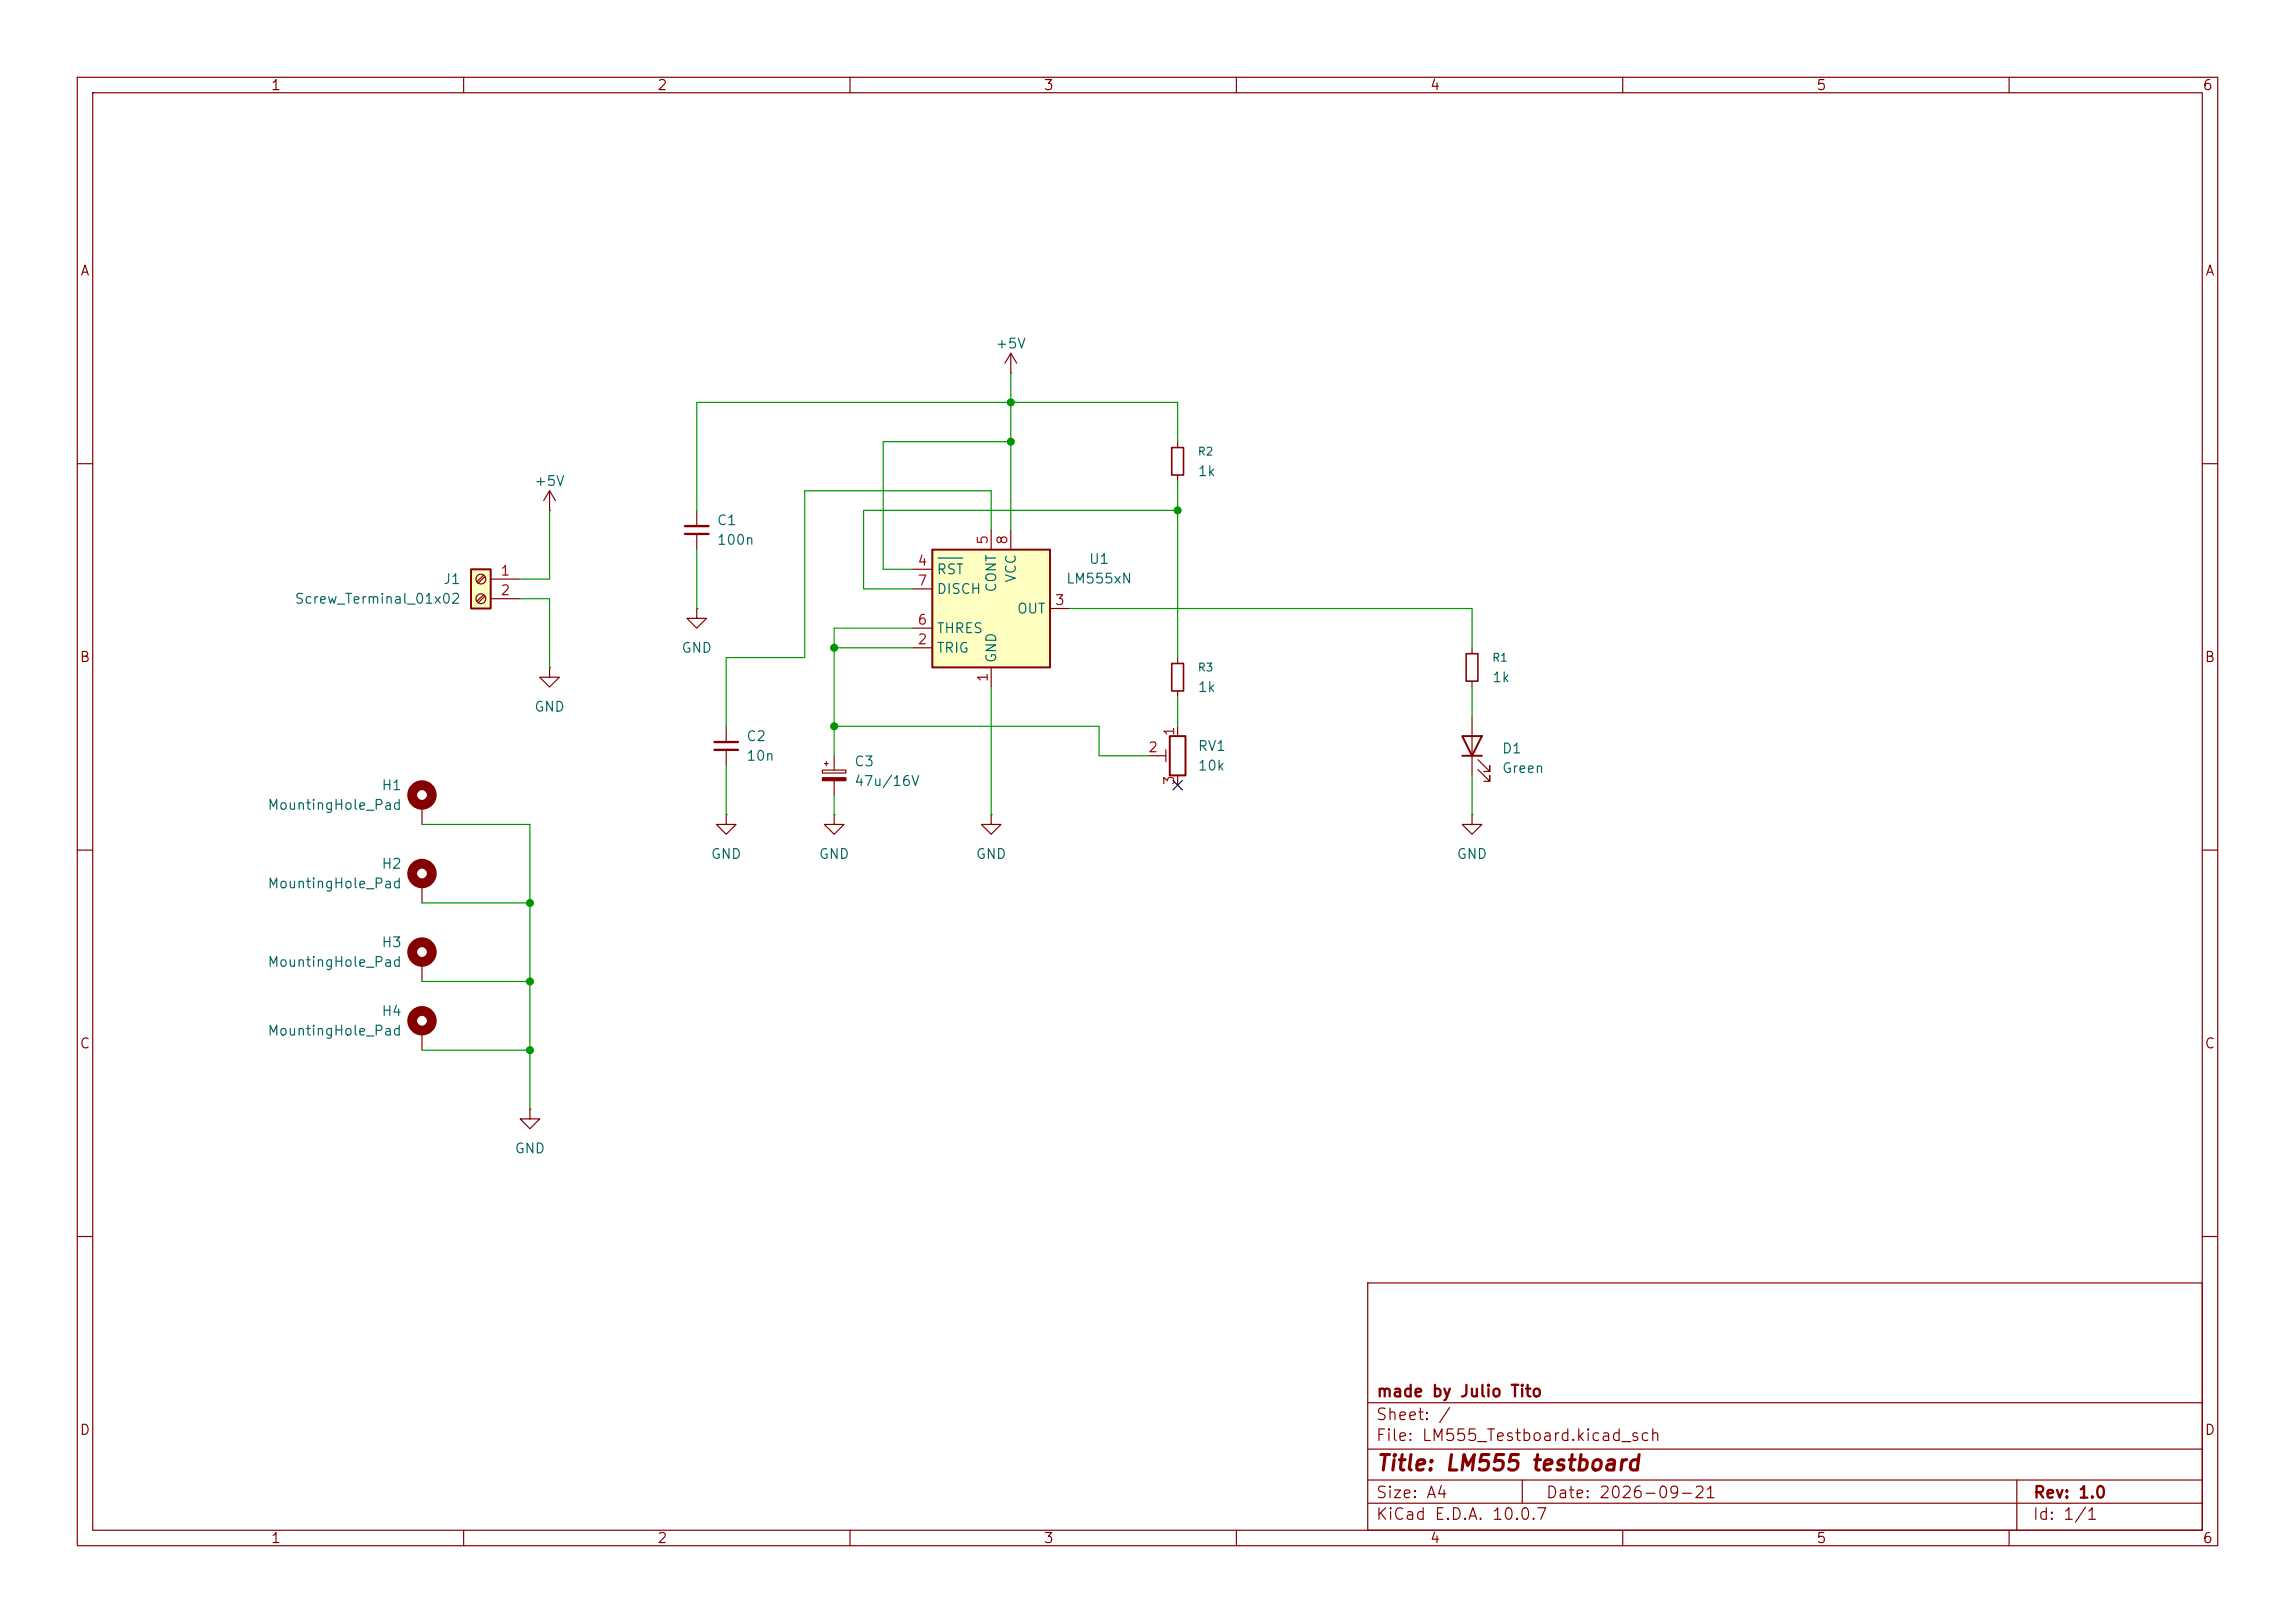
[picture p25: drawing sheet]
<svg xmlns="http://www.w3.org/2000/svg" width="297mm" height="210mm" viewBox="0 0 297 210" stroke-linecap="round" stroke-linejoin="round" font-family="sans-serif">
<defs><g id="words">
<text font-size="2" fill="#840000" x="178" y="190.8">Title: LM555 testboard</text>
<g font-size="1.5" fill="#840000">
<text x="178" y="184.1">Sheet: /</text>
<text x="178" y="181.1">made by Julio Tito</text>
<text x="178" y="186.8">File: LM555_Testboard.kicad_sch</text>
<text x="178" y="197">KiCad E.D.A. 10.0.7</text>
<text x="178" y="194.2">Size: A4</text>
<text x="200" y="194.2">Date: 2026-09-21</text>
<text x="263" y="197">Id: 1/1</text>
<text x="263" y="194.2">Rev: 1.0</text>
</g>
<g font-size="1.3" fill="#840000">
<text x="35" y="12">1</text>
<text x="85" y="12">2</text>
<text x="135" y="12">3</text>
<text x="185" y="12">4</text>
<text x="235" y="12">5</text>
<text x="285" y="12">6</text>
<text x="10.3" y="36">A</text>
<text x="285.3" y="36">A</text>
<text x="10.2" y="86">B</text>
<text x="285.2" y="86">B</text>
<text x="10.2" y="136">C</text>
<text x="285.2" y="136">C</text>
<text x="10.2" y="186">D</text>
<text x="285.2" y="186">D</text>
<text x="35" y="200">1</text>
<text x="85" y="200">2</text>
<text x="135" y="200">3</text>
<text x="185" y="200">4</text>
<text x="235" y="200">5</text>
<text x="285" y="200">6</text>
</g>
<g font-size="1.3" fill="#006464">
<text x="128.7" y="45.4">+5V</text>
<text x="69.1" y="63.2">+5V</text>
<text x="154.9" y="61.9">1k</text>
<text x="92.7" y="68.3">C1</text>
<text x="92.7" y="70.8">100n</text>
<text x="57.3" y="75.9">J1</text>
<text x="121.1" y="74.6">RST</text>
<text x="121.1" y="77.2">DISCH</text>
<text x="129.2" y="76.8" transform="rotate(-90 129.2 76.8)">CONT</text>
<text x="131.8" y="75.5" transform="rotate(-90 131.8 75.5)">VCC</text>
<text x="137.9" y="75.8">LM555xN</text>
<text x="140.8" y="73.3">U1</text>
<text x="38" y="78.4">Screw_Terminal_01x02</text>
<text x="121.1" y="82.2">THRES</text>
<text x="131.5" y="79.7">OUT</text>
<text x="88.1" y="84.8">GND</text>
<text x="121.1" y="84.8">TRIG</text>
<text x="129.2" y="85.9" transform="rotate(-90 129.2 85.9)">GND</text>
<text x="154.9" y="89.9">1k</text>
<text x="193" y="88.6">1k</text>
<text x="69.1" y="92.4">GND</text>
<text x="96.5" y="96.2">C2</text>
<text x="96.5" y="98.8">10n</text>
<text x="110.5" y="99.5">C3</text>
<text x="154.9" y="97.5">RV1</text>
<text x="154.9" y="100">10k</text>
<text x="194.3" y="97.8">D1</text>
<text x="194.3" y="100.3">Green</text>
<text x="34.5" y="105.1">MountingHole_Pad</text>
<text x="49.3" y="102.6">H1</text>
<text x="110.5" y="102">47u/16V</text>
<text x="49.3" y="112.7">H2</text>
<text x="91.9" y="111.5">GND</text>
<text x="105.9" y="111.5">GND</text>
<text x="126.2" y="111.5">GND</text>
<text x="188.4" y="111.5">GND</text>
<text x="34.5" y="115.3">MountingHole_Pad</text>
<text x="34.5" y="125.4">MountingHole_Pad</text>
<text x="49.3" y="122.9">H3</text>
<text x="49.3" y="131.8">H4</text>
<text x="34.5" y="134.3">MountingHole_Pad</text>
<text x="66.5" y="149.6">GND</text>
</g>
<g font-size="1.3" fill="#a90000">
<text x="128.1" y="70.6" transform="rotate(-90 128.1 70.6)">5</text>
<text x="130.7" y="70.6" transform="rotate(-90 130.7 70.6)">8</text>
<text x="64.7" y="74.8">1</text>
<text x="64.7" y="77.3">2</text>
<text x="118.6" y="73.5">4</text>
<text x="118.6" y="76.1">7</text>
<text x="118.6" y="83.7">2</text>
<text x="118.6" y="81.1">6</text>
<text x="136.4" y="78.6">3</text>
<text x="128.1" y="88.4" transform="rotate(-90 128.1 88.4)">1</text>
<text x="152.3" y="95.3" transform="rotate(-90 152.3 95.3)">1</text>
<text x="148.5" y="97.7">2</text>
<text x="152.3" y="101.7" transform="rotate(-90 152.3 101.7)">3</text>
</g>
<g font-size="1" fill="#006464">
<text x="154.9" y="59.2">R2</text>
<text x="154.9" y="87.1">R3</text>
<text x="193" y="85.9">R1</text>
</g>
</g></defs>
<g fill="none" stroke="#840000" stroke-width=".15">
<path d="M10 10h277v190h-277zM12 12h273v186h-273zM60 10v2M110 10v2M160 10v2M210 10v2M260 10v2M130.8 48.3h.1M130.8 45.7l-.8 1.3M130.8 45.7l.8 1.3M130.8 45.7v2.6M10 60h2"/>
<path d="M71.1 66h.1M71.1 63.5l-.7 1.3M71.1 63.5l.8 1.3M71.1 63.5v2.5M90.2 78.7v1.3h1.2l-1.2 1.3-1.3-1.3h1.3M90.2 78.7h.1M90.2 66v2.1M90.2 69.1v2M285 60h2M71.1 86.4v1.2h1.3l-1.3 1.3-1.3-1.3h1.3M71.1 86.4h.1M10 110h2"/>
<path d="M128.3 105.4v1.3h1.2l-1.2 1.3-1.3-1.3h1.3M128.3 105.4h.1M285 110h2M54.6 133.4v2.5M10 160h2M177 166h108v32h-108zM285 160h2M60 198v2M110 198v2M160 198v2M177 194.5h108M177 191.5h108"/>
<path d="M177 187.5h108M177 181.5h108M197 191.5v3M210 198v2M260 198v2M261 191.5v6.5"/>
</g>
<circle cx="54.6" cy="132.1" r="1.27" fill="none" stroke="#840000" stroke-width="1.3"/>
<path d="M88.6 68.1h3.1M88.6 69.1h3.1" fill="none" stroke="#840000" stroke-width=".3"/>
<path d="M61 73.7h2.5v5h-2.5z" fill="#ffffc2"/>
<path d="M61 73.7h2.5v5h-2.5zM151.4 95.3h2v5h-2z" fill="none" stroke="#840000" stroke-width=".25"/>
<g fill="none" stroke="#840000" stroke-width=".15">
<path d="M62.6 74.4l-.9 .9M62.6 77l-.9 .8M62.8 74.6l-.9 .8M62.8 77.1l-.9 .9M63.5 74.9h3.8M63.5 77.5h3.8M148.6 97.8h2.3M150.9 97v1.6M152.4 94v1.3M107.9 105.4v1.3h1.3l-1.3 1.3-1.2-1.3h1.2M107.9 105.4h.1M152.4 100.3v1.3"/>
<circle cx="62.2" cy="74.9" r=".63"/>
<circle cx="62.2" cy="77.5" r=".63"/>
</g>
<path d="M120.6 71.1h15.3v15.3h-15.3z" fill="#ffffc2"/>
<path d="M120.6 71.1h15.3v15.3h-15.3zM189.2 95.3h2.6l-1.3 2.5zM189.2 97.8h2.6" fill="none" stroke="#840000" stroke-width=".25"/>
<g fill="none" stroke="#840000" stroke-width=".15">
<path d="M152.4 57.2v.7M118.1 73.7h2.5M118.1 76.2h2.5M128.3 68.6v2.5M130.8 68.6v2.5M135.9 78.7h2.5M152.4 61.5v.7M94 94v2M94 97v2.1M106.4 99.6h3.1v.4h-3.1zM106.7 98.8h.5M106.9 98.6v.5"/>
<path d="M107.9 97.8v1.8M118.1 83.8h2.5M118.1 81.3h2.5M128.3 86.4v2.5M152.4 85.1v.8M152.4 89.4v.8M190.5 83.8v.8M190.5 88.1v.8M190.5 92.7v7.6M191.3 99.6l1.5 1.5v-.8v.8h-.8M191.3 98.3l1.5 1.5v-.7v.7h-.8M54.6 104.1v2.6"/>
<path d="M54.6 114.3v2.5M94 105.4v1.3h1.2l-1.2 1.3-1.3-1.3h1.3M94 105.4h.1M107.9 101v1.9M190.5 105.4v1.3h1.3l-1.3 1.3-1.3-1.3h1.3M190.5 105.4h.1M54.6 124.5v2.5M68.6 143.5v1.3h1.2l-1.2 1.3-1.3-1.3h1.3M68.6 143.5h.1"/>
</g>
<path d="M121.4 72.2h3.2" fill="none" stroke="#006464" stroke-width=".15"/>
<path d="M151.6 57.9h1.6v3.6h-1.6zM151.6 85.9h1.6v3.5h-1.6zM189.7 84.6h1.6v3.5h-1.6z" fill="none" stroke="#840000" stroke-width=".2"/>
<g fill="none" stroke="#840000" stroke-width="1.3">
<circle cx="54.6" cy="113" r="1.27"/>
<circle cx="54.6" cy="102.9" r="1.27"/>
<circle cx="54.6" cy="123.2" r="1.27"/>
</g>
<path d="M92.5 96h3M92.5 97h3" fill="none" stroke="#840000" stroke-width=".3"/>
<path d="M106.4 100.6h3.1v.4h-3.1z" fill="#840000" stroke="#840000" stroke-width=".15"/>
<g fill="none" stroke="#009600" stroke-width=".15">
<path d="M130.8 57.2h-16.5v16.5h3.8M130.8 48.3v20.3M152.4 57.2v-5.1h-62.2v13.9M67.3 77.5h3.8v8.9M71.1 66v8.9h-3.8M90.2 71.1v7.6M128.3 68.6v-5.1h-24.2v21.6h-10.1v8.9M138.4 78.7h52.1v5.1M152.4 66h-40.6v10.2h6.3M152.4 62.2v22.9M94 99.1v6.3M107.9 94h34.3v3.8h6.4"/>
<path d="M107.9 83.8h10.2M118.1 81.3h-10.2v16.5M128.3 88.9v16.5M152.4 90.2v3.8M190.5 88.9v3.8M54.6 106.7h14v36.8M54.6 116.8h14M107.9 102.9v2.5M190.5 100.3v5.1M54.6 135.9h14M54.6 127h14"/>
</g>
<path d="M151.8 101l1.2 1.2M153 101l-1.2 1.2" fill="none" stroke="#000084" stroke-width=".15"/>
<g fill="#009600" stroke="#009600" stroke-width=".13">
<circle cx="107.9" cy="83.8" r=".46"/>
<circle cx="107.9" cy="94" r=".46"/>
<circle cx="68.6" cy="116.8" r=".46"/>
<circle cx="68.6" cy="127" r=".46"/>
<circle cx="68.6" cy="135.9" r=".46"/>
<circle cx="130.8" cy="57.2" r=".46"/>
<circle cx="130.8" cy="52.1" r=".46"/>
<circle cx="152.4" cy="66" r=".46"/>
</g>
<use href="#words"/>
</svg>
